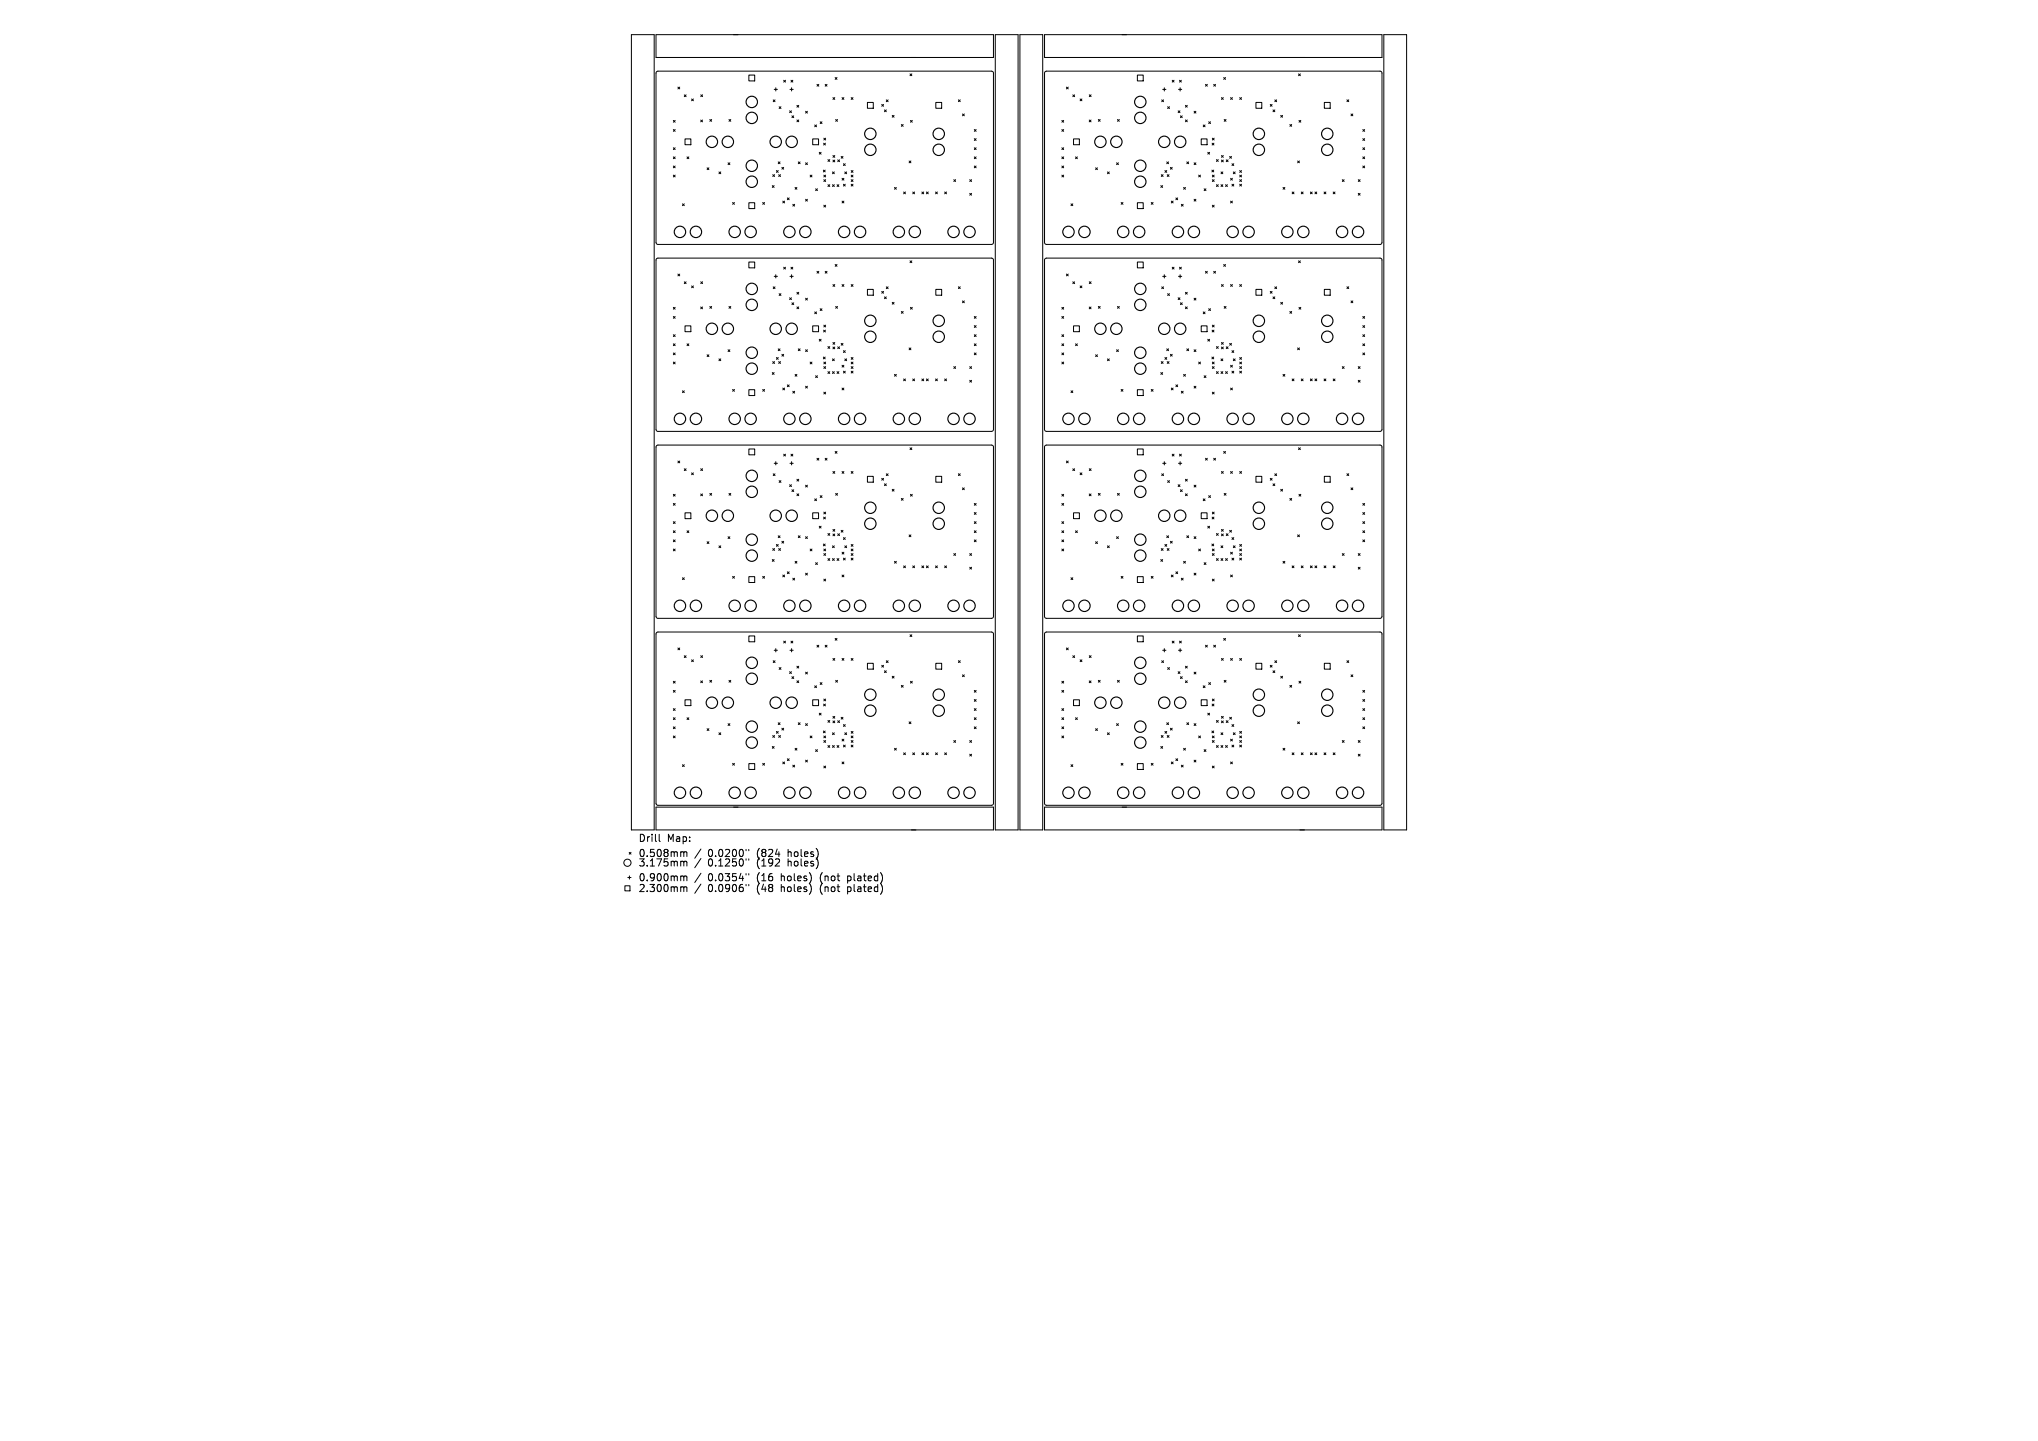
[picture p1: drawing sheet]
<svg xmlns="http://www.w3.org/2000/svg" width="297mm" height="210mm" viewBox="0 0 297 210" stroke-linecap="round" stroke-linejoin="round" font-family="sans-serif">
<defs><g id="words">
<g font-size="1.5">
<text x="93" y="122.8">Drill</text>
<text x="93" y="125">0.508mm</text>
<text x="97.2" y="122.8">Map:</text>
<text x="103.2" y="125">0.0200&quot;</text>
<text x="110.4" y="125">(824</text>
<text x="115" y="125">holes)</text>
<text x="93" y="126.4">3.175mm</text>
<text x="93" y="128.6">0.900mm</text>
<text x="93" y="130.1">2.300mm</text>
<text x="103.2" y="126.4">0.1250&quot;</text>
<text x="103.2" y="128.6">0.0354&quot;</text>
<text x="103.2" y="130.1">0.0906&quot;</text>
<text x="110.4" y="126.4">(192</text>
<text x="110.4" y="128.6">(16</text>
<text x="110.4" y="130.1">(48</text>
<text x="114" y="128.6">holes)</text>
<text x="114" y="130.1">holes)</text>
<text x="115" y="126.4">holes)</text>
<text x="119.7" y="128.6">(not</text>
<text x="119.7" y="130.1">(not</text>
<text x="123.8" y="128.6">plated)</text>
<text x="123.8" y="130.1">plated)</text>
</g>
</g></defs>
<g fill="none" stroke="#000" stroke-width=".15">
<path d="M92 5.1h3.3v115.9h-3.3zM95.6 5.1h49.2v3.3h-49.2zM95.7 10.4h.2h48.7l.2 .3-.1 24.8-.2 .1h-48.8l-.1-.3v-24.6zM98.1 17.5l.3 .3M98.1 18.9l.3 .2M98.4 17.5l-.3 .3M98.4 18.9l-.3 .2M98.8 12.7l.3 .3M99.1 12.7l-.3 .3M99.7 13.8l.3 .3M100 13.8l-.3 .3M100.8 14.4l.3 .3"/>
<path d="M101.1 14.4l-.3 .3M102.1 17.5l.3 .3M102.1 13.8l.3 .3M102.4 17.5l-.3 .3M102.4 13.8l-.3 .3M103.4 17.4l.3 .3M103.7 17.4l-.3 .3M106.2 17.4l.3 .3M106.5 17.4l-.3 .3M109.1 10.9h.9v.9h-.9zM112.7 14.6l.2 .2M112.8 13h.5"/>
<path d="M112.9 14.6l-.2 .2M113.1 12.8v.5M113.5 15.6l.3 .2M113.8 15.6l-.3 .2M114.2 11.7l.3 .3M114.5 11.7l-.3 .3M115.1 16.2l.2 .2M115.1 13h.5M115.3 11.7l.2 .3M115.3 16.2l-.2 .2M115.4 12.8v.5M115.4 16.9l.3 .2"/>
<path d="M115.5 11.7l-.2 .3M115.7 16.9l-.3 .2M116.1 15.4l.3 .2M116.1 17.5l.3 .2M116.4 15.4l-.3 .2M116.4 17.5l-.3 .2M117.4 16.2l.3 .3M117.7 16.2l-.3 .3M118.7 18.2l.3 .3M119 18.2l-.3 .3M119.1 12.3l.2 .3M119.3 12.3l-.2 .3"/>
<path d="M119.5 17.7l.3 .3M119.8 17.7l-.3 .3M120.3 12.3l.2 .3M120.5 12.3l-.2 .3M121.4 14.2l.3 .3M121.7 14.2l-.3 .3M121.7 11.3l.3 .3M121.8 17.4l.3 .3M122 11.3l-.3 .3M122.1 17.4l-.3 .3M122.7 14.2l.3 .3M123 14.2l-.3 .3"/>
<path d="M124 14.2l.3 .3M124.3 14.2l-.3 .3M126.4 14.9h.9v.9h-.9zM128.5 15.2l.3 .3M128.8 15.2l-.3 .3M128.9 16l.3 .3M129.2 16l-.3 .3M129.2 14.6l.2 .2M129.4 14.6l-.2 .2M130 16.8l.3 .3M130.3 16.8l-.3 .3M131.4 18.1l.2 .3"/>
<path d="M131.6 18.1l-.2 .3M132.6 10.8l.3 .2M132.7 17.5l.3 .3M132.9 10.8l-.3 .2M133 17.5l-.3 .3M136.4 14.9h.8v.9h-.8zM139.7 14.5l.2 .3M139.9 14.5l-.2 .3M140.3 16.6l.2 .3M140.5 16.6l-.2 .3M142 18.9l.3 .2M142.3 18.9l-.3 .2"/>
<path d="M145 5.1h3.4v115.9h-3.4zM148.6 5.1h3.4v115.9h-3.4zM152.2 5.1h49.2v3.3h-49.2zM152.3 10.4h.2h48.8l.1 .3v24.8l-.3 .1h-48.7l-.2-.3v-24.6zM154.7 17.5l.3 .3M154.7 18.9l.3 .2M155 18.9l-.3 .2M155 17.5l-.3 .3M155.4 12.7l.3 .3M155.7 12.7l-.3 .3M156.3 13.8l.3 .3M156.6 13.8l-.3 .3"/>
<path d="M157.4 14.4l.3 .3M157.7 14.4l-.3 .3M158.7 17.5l.3 .3M158.7 13.8l.3 .3M159 17.5l-.3 .3M159 13.8l-.3 .3M160.1 17.4l.2 .3M160.3 17.4l-.2 .3M162.9 17.4l.2 .3M163.1 17.4l-.2 .3M165.8 10.9h.8v.9h-.8zM169.3 14.6l.3 .2"/>
<path d="M169.4 13h.5M169.6 14.6l-.3 .2M169.7 12.8v.5M170.2 15.6l.2 .2M170.4 15.6l-.2 .2M170.8 11.7l.3 .3M171.1 11.7l-.3 .3M171.7 16.2l.3 .2M171.7 13h.5M171.9 11.7l.3 .3M172 16.2l-.3 .2M172 12.8v.5"/>
<path d="M172 16.9l.3 .2M172.2 11.7l-.3 .3M172.3 16.9l-.3 .2M172.8 15.4l.2 .2M172.8 17.5l.2 .2M173 17.5l-.2 .2M173 15.4l-.2 .2M174 16.2l.3 .3M174.3 16.2l-.3 .3M175.3 18.2l.3 .3M175.6 18.2l-.3 .3M175.7 12.3l.2 .3"/>
<path d="M175.9 12.3l-.2 .3M176.1 17.7l.3 .3M176.4 17.7l-.3 .3M176.9 12.3l.2 .3M177.1 12.3l-.2 .3M178 14.2l.3 .3M178.3 14.2l-.3 .3M178.3 11.3l.3 .3M178.4 17.4l.3 .3M178.6 11.3l-.3 .3M178.7 17.4l-.3 .3M179.3 14.2l.3 .3"/>
<path d="M179.6 14.2l-.3 .3M180.7 14.2l.2 .3M180.9 14.2l-.2 .3M183 14.9h.9v.9h-.9zM185.1 15.2l.3 .3M185.4 15.2l-.3 .3M185.5 16l.3 .3M185.8 16l-.3 .3M185.8 14.6l.2 .2M186 14.6l-.2 .2M186.6 16.8l.3 .3M186.9 16.8l-.3 .3"/>
<path d="M188 18.1l.2 .3M188.2 18.1l-.2 .3M189.2 10.8l.3 .2M189.3 17.5l.3 .3M189.5 10.8l-.3 .2M189.6 17.5l-.3 .3M193 14.9h.9v.9h-.9zM196.3 14.5l.3 .3M196.6 14.5l-.3 .3M196.9 16.6l.3 .3M197.2 16.6l-.3 .3M198.6 18.9l.3 .2"/>
<path d="M198.9 18.9l-.3 .2M201.7 5.1h3.3v115.9h-3.3zM95.7 37.7l.2-.1 48.7 .1 .2 .2-.1 24.8-.2 .2-48.8-.1-.1-.2v-24.7zM98.1 21.5l.3 .3M98.1 22.9l.3 .2M98.1 24.2l.3 .3M98.1 25.5l.3 .3M98.4 21.5l-.3 .3M98.4 22.9l-.3 .2M98.4 24.2l-.3 .3M98.4 25.5l-.3 .3M98.8 39.9l.3 .3"/>
<path d="M99.1 39.9l-.3 .3M99.5 29.7l.2 .3M99.7 29.7l-.2 .3M99.8 20.2h.9v.9h-.9zM100.1 22.9l.3 .2M100.4 22.9l-.3 .2M103 24.5l.3 .2M103.3 24.5l-.3 .2M104.8 25.1l.2 .2M105 25.1l-.2 .2M106.1 23.7l.3 .3M106.4 23.7l-.3 .3"/>
<path d="M106.8 29.5l.2 .3M107 29.5l-.2 .3M109.1 29.5h.9v.9h-.9zM109.1 38.2h.9v.8h-.9zM111.2 29.5l.2 .3M111.4 29.5l-.2 .3M112.5 27l.3 .3M112.6 25.5l.3 .2M112.8 27l-.3 .3M112.9 25.5l-.3 .2M113.1 24.9l.3 .2M113.4 24.9l-.3 .2"/>
<path d="M113.4 23.6l.3 .3M113.5 25.5l.2 .2M113.7 23.6l-.3 .3M113.7 25.5l-.2 .2M113.9 24.4l.3 .3M114.1 29.3l.2 .3M114.2 38.9l.3 .3M114.2 24.4l-.3 .3M114.3 29.3l-.2 .3M114.5 38.9l-.3 .3M114.7 28.8l.3 .3M115 28.8l-.3 .3"/>
<path d="M115.3 38.9l.2 .3M115.5 38.9l-.2 .3M115.5 29.8l.3 .2M115.8 29.8l-.3 .2M115.9 27.3l.2 .3M116.1 27.3l-.2 .3M116.3 23.6l.3 .3M116.6 23.6l-.3 .3M117.4 29l.3 .3M117.4 23.7l.3 .3M117.7 23.7l-.3 .3M117.7 29l-.3 .3"/>
<path d="M118.1 25.5l.2 .3M118.3 25.5l-.2 .3M118.4 20.2h.9v.9h-.9zM118.9 27.5l.2 .3M119.1 39.5l.2 .3M119.1 27.5l-.2 .3M119.3 39.5l-.2 .3M119.4 22.2l.3 .3M119.7 22.2l-.3 .3M120 24.8l.3 .3M120 20.9l.3 .2M120.1 20.1l.2 .3"/>
<path d="M120.1 25.5l.2 .3M120.1 26.2l.2 .3M120.1 29.9l.2 .3M120.3 24.8l-.3 .3M120.3 39.5l.2 .3M120.3 20.9l-.3 .2M120.3 20.1l-.2 .3M120.3 25.5l-.2 .3M120.3 26.2l-.2 .3M120.3 29.9l-.2 .3M120.5 39.5l-.2 .3M120.7 23.3l.2 .2"/>
<path d="M120.7 26.9l.2 .3M120.9 23.3l-.2 .2M120.9 26.9l-.2 .3M121.3 25.1l.3 .2M121.3 26.9l.3 .3M121.4 22.7l.3 .2M121.4 23.3l.3 .3M121.6 25.1l-.3 .2M121.6 26.9l-.3 .3M121.7 22.7l-.3 .2M121.7 23.3l-.3 .3M121.7 38.5l.3 .3"/>
<path d="M122 38.5l-.3 .3M122 26.9l.3 .3M122.1 23.3l.3 .3M122.3 26.9l-.3 .3M122.4 23.3l-.3 .3M122.6 22.8l.2 .3M122.7 26l.3 .3M122.7 29.3l.3 .3M122.8 22.8l-.2 .3M122.9 23.9l.3 .2M122.9 26.9l.3 .2M123 26l-.3 .3"/>
<path d="M123 29.3l-.3 .3M123.1 25.1l.3 .2M123.2 23.9l-.3 .2M123.2 26.9l-.3 .2M123.4 25.1l-.3 .2M124 24.9l.3 .2M124 25.5l.3 .3M124 26.2l.3 .3M124 26.9l.3 .2M124.3 25.5l-.3 .3M124.3 26.9l-.3 .2M124.3 26.2l-.3 .3"/>
<path d="M124.3 24.9l-.3 .2M130.4 27.3l.2 .3M130.6 27.3l-.2 .3M131.7 28l.3 .2M132 28l-.3 .2M132.5 23.5l.3 .2M132.6 38l.3 .3M132.8 23.5l-.3 .2M132.9 38l-.3 .3M133 28l.3 .2M133.3 28l-.3 .2M134.3 28l.3 .2"/>
<path d="M134.6 28l-.3 .2M135 28l.3 .2M135.3 28l-.3 .2M136.3 28l.3 .2M136.6 28l-.3 .2M137.7 28l.2 .2M137.9 28l-.2 .2M139 26.2l.3 .3M139.3 26.2l-.3 .3M141.3 26.2l.3 .3M141.3 28.2l.3 .2M141.6 26.2l-.3 .3"/>
<path d="M141.6 28.2l-.3 .2M142 20.2l.3 .3M142 21.5l.3 .3M142 22.9l.3 .2M142 24.2l.3 .3M142.3 21.5l-.3 .3M142.3 24.2l-.3 .3M142.3 20.2l-.3 .3M142.3 22.9l-.3 .2M152.3 37.7l.2-.1 48.8 .1 .1 .2v24.8l-.3 .2-48.7-.1-.2-.2v-24.7zM154.7 21.5l.3 .3M154.7 22.9l.3 .2"/>
<path d="M154.7 24.2l.3 .3M154.7 25.5l.3 .3M155 21.5l-.3 .3M155 22.9l-.3 .2M155 24.2l-.3 .3M155 25.5l-.3 .3M155.4 39.9l.3 .3M155.7 39.9l-.3 .3M156.1 29.7l.2 .3M156.3 29.7l-.2 .3M156.4 20.2h.9v.9h-.9zM156.7 22.9l.3 .2"/>
<path d="M157 22.9l-.3 .2M159.7 24.5l.2 .2M159.9 24.5l-.2 .2M161.4 25.1l.3 .2M161.7 25.1l-.3 .2M162.7 23.7l.3 .3M163 23.7l-.3 .3M163.4 29.5l.3 .3M163.7 29.5l-.3 .3M165.8 29.5h.8v.9h-.8zM165.8 38.2h.8v.8h-.8zM167.8 29.5l.2 .3"/>
<path d="M168 29.5l-.2 .3M169.2 27l.2 .3M169.2 25.5l.3 .2M169.4 27l-.2 .3M169.5 25.5l-.3 .2M169.8 24.9l.2 .2M170 24.9l-.2 .2M170 23.6l.3 .3M170.1 25.5l.3 .2M170.3 23.6l-.3 .3M170.4 25.5l-.3 .2M170.6 24.4l.2 .3"/>
<path d="M170.7 29.3l.3 .3M170.8 24.4l-.2 .3M170.8 38.9l.3 .3M171 29.3l-.3 .3M171.1 38.9l-.3 .3M171.4 28.8l.2 .3M171.6 28.8l-.2 .3M171.9 38.9l.3 .3M172.2 38.9l-.3 .3M172.2 29.8l.2 .2M172.4 29.8l-.2 .2M172.5 27.3l.3 .3"/>
<path d="M172.8 27.3l-.3 .3M173 23.6l.2 .3M173.2 23.6l-.2 .3M174 29l.3 .3M174 23.7l.3 .3M174.3 23.7l-.3 .3M174.3 29l-.3 .3M174.7 25.5l.3 .3M175 25.5l-.3 .3M175.1 20.2h.8v.9h-.8zM175.5 27.5l.2 .3M175.7 39.5l.2 .3"/>
<path d="M175.7 27.5l-.2 .3M175.9 39.5l-.2 .3M176 22.2l.3 .3M176.3 22.2l-.3 .3M176.6 24.8l.3 .3M176.6 20.9l.3 .2M176.7 20.1l.2 .3M176.7 25.5l.2 .3M176.7 26.2l.2 .3M176.7 29.9l.2 .3M176.9 24.8l-.3 .3M176.9 39.5l.2 .3"/>
<path d="M176.9 20.9l-.3 .2M176.9 20.1l-.2 .3M176.9 25.5l-.2 .3M176.9 26.2l-.2 .3M176.9 29.9l-.2 .3M177.1 39.5l-.2 .3M177.3 23.3l.2 .2M177.3 26.9l.2 .3M177.5 23.3l-.2 .2M177.5 26.9l-.2 .3M177.9 25.1l.3 .2M177.9 26.9l.3 .3"/>
<path d="M178 22.7l.3 .2M178 23.3l.3 .3M178.2 26.9l-.3 .3M178.2 25.1l-.3 .2M178.3 23.3l-.3 .3M178.3 22.7l-.3 .2M178.3 38.5l.3 .3M178.6 38.5l-.3 .3M178.6 26.9l.3 .3M178.7 23.3l.3 .3M178.9 26.9l-.3 .3M179 23.3l-.3 .3"/>
<path d="M179.2 22.8l.3 .3M179.3 26l.3 .3M179.3 29.3l.3 .3M179.5 22.8l-.3 .3M179.5 23.9l.3 .2M179.5 26.9l.3 .2M179.6 26l-.3 .3M179.6 29.3l-.3 .3M179.7 25.1l.3 .2M179.8 23.9l-.3 .2M179.8 26.9l-.3 .2M180 25.1l-.3 .2"/>
<path d="M180.7 26.9l.2 .2M180.7 24.9l.2 .2M180.7 25.5l.2 .3M180.7 26.2l.2 .3M180.9 25.5l-.2 .3M180.9 26.9l-.2 .2M180.9 26.2l-.2 .3M180.9 24.9l-.2 .2M187 27.3l.2 .3M187.2 27.3l-.2 .3M188.3 28l.3 .2M188.6 28l-.3 .2"/>
<path d="M189.1 23.5l.3 .2M189.2 38l.3 .3M189.4 23.5l-.3 .2M189.5 38l-.3 .3M189.6 28l.3 .2M189.9 28l-.3 .2M191 28l.2 .2M191.2 28l-.2 .2M191.6 28l.3 .2M191.9 28l-.3 .2M193 28l.2 .2M193.2 28l-.2 .2"/>
<path d="M194.3 28l.3 .2M194.6 28l-.3 .2M195.6 26.2l.3 .3M195.9 26.2l-.3 .3M197.9 26.2l.3 .3M197.9 28.2l.3 .2M198.2 26.2l-.3 .3M198.2 28.2l-.3 .2M198.6 20.2l.3 .3M198.6 21.5l.3 .3M198.6 22.9l.3 .2M198.6 24.2l.3 .3"/>
<path d="M198.9 21.5l-.3 .3M198.9 24.2l-.3 .3M198.9 20.2l-.3 .3M198.9 22.9l-.3 .2M98.1 44.8l.3 .3M98.1 46.1l.3 .3M98.1 48.8l.3 .2M98.1 50.1l.3 .3M98.1 51.4l.3 .3M98.1 52.8l.3 .2M98.4 44.8l-.3 .3M98.4 46.1l-.3 .3"/>
<path d="M98.4 48.8l-.3 .2M98.4 50.1l-.3 .3M98.4 51.4l-.3 .3M98.4 52.8l-.3 .2M99.5 57l.2 .2M99.7 57l-.2 .2M99.7 41.1l.3 .2M99.8 47.5h.9v.8h-.9zM100 41.1l-.3 .2M100.1 50.1l.3 .3M100.4 50.1l-.3 .3M100.8 41.7l.3 .2"/>
<path d="M101.1 41.7l-.3 .2M102.1 44.7l.3 .3M102.1 41.1l.3 .2M102.4 44.7l-.3 .3M102.4 41.1l-.3 .2M103 51.7l.3 .3M103.3 51.7l-.3 .3M103.4 44.7l.3 .2M103.7 44.7l-.3 .2M104.8 52.3l.2 .3M105 52.3l-.2 .3M106.1 51l.3 .2"/>
<path d="M106.2 44.7l.3 .2M106.4 51l-.3 .2M106.5 44.7l-.3 .2M106.8 56.8l.2 .2M107 56.8l-.2 .2M109.1 56.8h.9v.8h-.9zM111.2 56.8l.2 .2M111.4 56.8l-.2 .2M112.5 54.3l.3 .3M112.6 52.7l.3 .3M112.7 41.8l.2 .3M112.8 54.3l-.3 .3"/>
<path d="M112.8 40.3h.5M112.9 52.7l-.3 .3M112.9 41.8l-.2 .3M113.1 40v.5M113.1 52.1l.3 .3M113.4 52.1l-.3 .3M113.4 50.8l.3 .3M113.5 52.7l.2 .3M113.5 42.8l.3 .3M113.7 50.8l-.3 .3M113.7 52.7l-.2 .3M113.8 42.8l-.3 .3"/>
<path d="M113.9 51.6l.3 .3M114.1 56.6l.2 .2M114.2 51.6l-.3 .3M114.3 56.6l-.2 .2M114.7 56.1l.3 .3M115 56.1l-.3 .3M115.1 43.4l.2 .3M115.1 40.3h.5M115.3 43.4l-.2 .3M115.4 40v.5M115.4 44.1l.3 .3M115.5 57l.3 .3"/>
<path d="M115.7 44.1l-.3 .3M115.8 57l-.3 .3M115.9 54.6l.2 .2M116.1 54.6l-.2 .2M116.1 42.6l.3 .3M116.1 44.7l.3 .3M116.3 50.8l.3 .3M116.4 42.6l-.3 .3M116.4 44.7l-.3 .3M116.6 50.8l-.3 .3M117.4 56.3l.3 .3M117.4 43.5l.3 .2"/>
<path d="M117.4 51l.3 .2M117.7 43.5l-.3 .2M117.7 51l-.3 .2M117.7 56.3l-.3 .3M118.1 52.8l.2 .2M118.3 52.8l-.2 .2M118.4 47.5h.9v.8h-.9zM118.7 45.5l.3 .2M118.9 54.8l.2 .2M119 45.5l-.3 .2M119.1 54.8l-.2 .2M119.4 49.4l.3 .3"/>
<path d="M119.5 45l.3 .3M119.7 49.4l-.3 .3M119.8 45l-.3 .3M120 52l.3 .3M120 48.1l.3 .3M120.1 47.4l.2 .3M120.1 52.8l.2 .2M120.1 53.4l.2 .3M120.1 57.2l.2 .2M120.3 52l-.3 .3M120.3 48.1l-.3 .3M120.3 47.4l-.2 .3"/>
<path d="M120.3 52.8l-.2 .2M120.3 53.4l-.2 .3M120.3 57.2l-.2 .2M120.7 50.5l.2 .3M120.7 54.2l.2 .2M120.9 50.5l-.2 .3M120.9 54.2l-.2 .2M121.3 52.3l.3 .3M121.3 54.2l.3 .2M121.4 41.5l.3 .2M121.4 49.9l.3 .3M121.4 50.6l.3 .2"/>
<path d="M121.6 54.2l-.3 .2M121.6 52.3l-.3 .3M121.7 41.5l-.3 .2M121.7 49.9l-.3 .3M121.7 50.6l-.3 .2M121.8 44.7l.3 .2M122 54.2l.3 .2M122.1 44.7l-.3 .2M122.1 50.5l.3 .3M122.3 54.2l-.3 .2M122.4 50.5l-.3 .3M122.6 50l.2 .3"/>
<path d="M122.7 41.5l.3 .2M122.7 53.2l.3 .3M122.7 56.6l.3 .2M122.8 50l-.2 .3M122.9 51.1l.3 .3M122.9 54.1l.3 .3M123 41.5l-.3 .2M123 53.2l-.3 .3M123 56.6l-.3 .2M123.1 52.3l.3 .3M123.2 51.1l-.3 .3M123.2 54.1l-.3 .3"/>
<path d="M123.4 52.3l-.3 .3M124 52.8l.3 .2M124 54.1l.3 .3M124 52.1l.3 .3M124 41.5l.3 .2M124 53.4l.3 .3M124.3 52.8l-.3 .2M124.3 54.1l-.3 .3M124.3 53.4l-.3 .3M124.3 52.1l-.3 .3M124.3 41.5l-.3 .2M126.4 42.2h.9v.8h-.9z"/>
<path d="M128.5 42.5l.3 .2M128.8 42.5l-.3 .2M128.9 43.3l.3 .2M129.2 43.3l-.3 .2M129.2 41.8l.2 .3M129.4 41.8l-.2 .3M130 44.1l.3 .2M130.3 44.1l-.3 .2M130.4 54.6l.2 .2M130.6 54.6l-.2 .2M131.4 45.4l.2 .3M131.6 45.4l-.2 .3"/>
<path d="M131.7 55.2l.3 .3M132 55.2l-.3 .3M132.5 50.7l.3 .3M132.7 44.8l.3 .3M132.8 50.7l-.3 .3M133 44.8l-.3 .3M133 55.2l.3 .3M133.3 55.2l-.3 .3M134.3 55.2l.3 .3M134.6 55.2l-.3 .3M135 55.2l.3 .3M135.3 55.2l-.3 .3"/>
<path d="M136.3 55.2l.3 .3M136.4 42.2h.8v.8h-.8zM136.6 55.2l-.3 .3M137.7 55.2l.2 .3M137.9 55.2l-.2 .3M139 53.4l.3 .3M139.3 53.4l-.3 .3M139.7 41.8l.2 .3M139.9 41.8l-.2 .3M140.3 43.9l.2 .2M140.5 43.9l-.2 .2M141.3 53.4l.3 .3"/>
<path d="M141.3 55.4l.3 .3M141.6 53.4l-.3 .3M141.6 55.4l-.3 .3M142 46.1l.3 .3M142 47.5l.3 .2M142 48.8l.3 .2M142 50.1l.3 .3M142 51.4l.3 .3M142.3 48.8l-.3 .2M142.3 46.1l-.3 .3M142.3 47.5l-.3 .2M142.3 50.1l-.3 .3"/>
<path d="M142.3 51.4l-.3 .3M154.7 44.8l.3 .3M154.7 46.1l.3 .3M154.7 48.8l.3 .2M154.7 50.1l.3 .3M154.7 51.4l.3 .3M154.7 52.8l.3 .2M155 46.1l-.3 .3M155 44.8l-.3 .3M155 48.8l-.3 .2M155 50.1l-.3 .3M155 51.4l-.3 .3"/>
<path d="M155 52.8l-.3 .2M156.1 57l.2 .2M156.3 57l-.2 .2M156.3 41.1l.3 .2M156.4 47.5h.9v.8h-.9zM156.6 41.1l-.3 .2M156.7 50.1l.3 .3M157 50.1l-.3 .3M157.4 41.7l.3 .2M157.7 41.7l-.3 .2M158.7 44.7l.3 .3M158.7 41.1l.3 .2"/>
<path d="M159 44.7l-.3 .3M159 41.1l-.3 .2M159.7 51.7l.2 .3M159.9 51.7l-.2 .3M160.1 44.7l.2 .2M160.3 44.7l-.2 .2M161.4 52.3l.3 .3M161.7 52.3l-.3 .3M162.7 51l.3 .2M162.9 44.7l.2 .2M163 51l-.3 .2M163.1 44.7l-.2 .2"/>
<path d="M163.4 56.8l.3 .2M163.7 56.8l-.3 .2M165.8 56.8h.8v.8h-.8zM167.8 56.8l.2 .2M168 56.8l-.2 .2M169.2 54.3l.2 .3M169.2 52.7l.3 .3M169.3 41.8l.3 .3M169.4 54.3l-.2 .3M169.4 40.3h.5M169.5 52.7l-.3 .3M169.6 41.8l-.3 .3"/>
<path d="M169.7 40v.5M169.8 52.1l.2 .3M170 52.1l-.2 .3M170 50.8l.3 .3M170.1 52.7l.3 .3M170.2 42.8l.2 .3M170.3 50.8l-.3 .3M170.4 52.7l-.3 .3M170.4 42.8l-.2 .3M170.6 51.6l.2 .3M170.7 56.6l.3 .2M170.8 51.6l-.2 .3"/>
<path d="M171 56.6l-.3 .2M171.4 56.1l.2 .3M171.6 56.1l-.2 .3M171.7 43.4l.3 .3M171.7 40.3h.5M172 43.4l-.3 .3M172 40v.5M172 44.1l.3 .3M172.2 57l.2 .3M172.3 44.1l-.3 .3M172.4 57l-.2 .3M172.5 54.6l.3 .2"/>
<path d="M172.8 54.6l-.3 .2M172.8 42.6l.2 .3M172.8 44.7l.2 .3M173 50.8l.2 .3M173 42.6l-.2 .3M173 44.7l-.2 .3M173.2 50.8l-.2 .3M174 56.3l.3 .3M174 43.5l.3 .2M174 51l.3 .2M174.3 43.5l-.3 .2M174.3 51l-.3 .2"/>
<path d="M174.3 56.3l-.3 .3M174.7 52.8l.3 .2M175 52.8l-.3 .2M175.1 47.5h.8v.8h-.8zM175.3 45.5l.3 .2M175.5 54.8l.2 .2M175.6 45.5l-.3 .2M175.7 54.8l-.2 .2M176 49.4l.3 .3M176.1 45l.3 .3M176.3 49.4l-.3 .3M176.4 45l-.3 .3"/>
<path d="M176.6 52l.3 .3M176.6 48.1l.3 .3M176.7 47.4l.2 .3M176.7 52.8l.2 .2M176.7 53.4l.2 .3M176.7 57.2l.2 .2M176.9 52l-.3 .3M176.9 48.1l-.3 .3M176.9 47.4l-.2 .3M176.9 52.8l-.2 .2M176.9 53.4l-.2 .3M176.9 57.2l-.2 .2"/>
<path d="M177.3 50.5l.2 .3M177.3 54.2l.2 .2M177.5 50.5l-.2 .3M177.5 54.2l-.2 .2M177.9 54.2l.3 .2M177.9 52.3l.3 .3M178 41.5l.3 .2M178 49.9l.3 .3M178 50.6l.3 .2M178.2 54.2l-.3 .2M178.2 52.3l-.3 .3M178.3 50.6l-.3 .2"/>
<path d="M178.3 41.5l-.3 .2M178.3 49.9l-.3 .3M178.4 44.7l.3 .2M178.6 54.2l.3 .2M178.7 44.7l-.3 .2M178.7 50.5l.3 .3M178.9 54.2l-.3 .2M179 50.5l-.3 .3M179.2 50l.3 .3M179.3 41.5l.3 .2M179.3 53.2l.3 .3M179.3 56.6l.3 .2"/>
<path d="M179.5 50l-.3 .3M179.5 51.1l.3 .3M179.5 54.1l.3 .3M179.6 41.5l-.3 .2M179.6 53.2l-.3 .3M179.6 56.6l-.3 .2M179.7 52.3l.3 .3M179.8 51.1l-.3 .3M179.8 54.1l-.3 .3M180 52.3l-.3 .3M180.7 52.8l.2 .2M180.7 54.1l.2 .3"/>
<path d="M180.7 41.5l.2 .2M180.7 52.1l.2 .3M180.7 53.4l.2 .3M180.9 52.8l-.2 .2M180.9 54.1l-.2 .3M180.9 53.4l-.2 .3M180.9 52.1l-.2 .3M180.9 41.5l-.2 .2M183 42.2h.9v.8h-.9zM185.1 42.5l.3 .2M185.4 42.5l-.3 .2M185.5 43.3l.3 .2"/>
<path d="M185.8 43.3l-.3 .2M185.8 41.8l.2 .3M186 41.8l-.2 .3M186.6 44.1l.3 .2M186.9 44.1l-.3 .2M187 54.6l.2 .2M187.2 54.6l-.2 .2M188 45.4l.2 .3M188.2 45.4l-.2 .3M188.3 55.2l.3 .3M188.6 55.2l-.3 .3M189.1 50.7l.3 .3"/>
<path d="M189.3 44.8l.3 .3M189.4 50.7l-.3 .3M189.6 44.8l-.3 .3M189.6 55.2l.3 .3M189.9 55.2l-.3 .3M191 55.2l.2 .3M191.2 55.2l-.2 .3M191.6 55.2l.3 .3M191.9 55.2l-.3 .3M193 55.2l.2 .3M193 42.2h.9v.8h-.9zM193.2 55.2l-.2 .3"/>
<path d="M194.3 55.2l.3 .3M194.6 55.2l-.3 .3M195.6 53.4l.3 .3M195.9 53.4l-.3 .3M196.3 41.8l.3 .3M196.6 41.8l-.3 .3M196.9 43.9l.3 .2M197.2 43.9l-.3 .2M197.9 53.4l.3 .3M197.9 55.4l.3 .3M198.2 53.4l-.3 .3M198.2 55.4l-.3 .3"/>
<path d="M198.6 46.1l.3 .3M198.6 47.5l.3 .2M198.6 48.8l.3 .2M198.6 50.1l.3 .3M198.6 51.4l.3 .3M198.9 47.5l-.3 .2M198.9 48.8l-.3 .2M198.9 51.4l-.3 .3M198.9 46.1l-.3 .3M198.9 50.1l-.3 .3M95.7 64.9h.2h48.7l.2 .2-.1 24.9-.2 .1h-48.8l-.1-.3v-24.7zM98.1 72l.3 .3"/>
<path d="M98.1 73.4l.3 .2M98.1 76l.3 .3M98.1 77.4l.3 .2M98.1 78.7l.3 .3M98.4 72l-.3 .3M98.4 73.4l-.3 .2M98.4 76l-.3 .3M98.4 77.4l-.3 .2M98.4 78.7l-.3 .3M98.8 67.2l.3 .3M99.1 67.2l-.3 .3M99.7 68.3l.3 .3"/>
<path d="M99.8 74.7h.9v.9h-.9zM100 68.3l-.3 .3M100.1 77.4l.3 .2M100.4 77.4l-.3 .2M100.8 68.9l.3 .3M101.1 68.9l-.3 .3M102.1 72l.3 .3M102.1 68.3l.3 .3M102.4 72l-.3 .3M102.4 68.3l-.3 .3M103 79l.3 .2M103.3 79l-.3 .2"/>
<path d="M103.4 71.9l.3 .3M103.7 71.9l-.3 .3M104.8 79.5l.2 .3M105 79.5l-.2 .3M106.1 78.2l.3 .3M106.2 71.9l.3 .3M106.4 78.2l-.3 .3M106.5 71.9l-.3 .3M109.1 65.4h.9v.9h-.9zM112.6 79.9l.3 .3M112.7 69l.2 .3M112.8 67.5h.5"/>
<path d="M112.9 79.9l-.3 .3M112.9 69l-.2 .3M113.1 67.3v.5M113.1 79.4l.3 .2M113.4 79.4l-.3 .2M113.4 78.1l.3 .3M113.5 79.9l.2 .3M113.5 70l.3 .3M113.7 78.1l-.3 .3M113.7 79.9l-.2 .3M113.8 70l-.3 .3M113.9 78.9l.3 .3"/>
<path d="M114.2 78.9l-.3 .3M114.2 66.2l.3 .3M114.5 66.2l-.3 .3M115.1 70.6l.2 .3M115.1 67.5h.5M115.3 66.2l.2 .3M115.3 70.6l-.2 .3M115.4 67.3v.5M115.4 71.4l.3 .2M115.5 66.2l-.2 .3M115.7 71.4l-.3 .2M116.1 69.8l.3 .3"/>
<path d="M116.1 72l.3 .2M116.3 78.1l.3 .3M116.4 69.8l-.3 .3M116.4 72l-.3 .2M116.6 78.1l-.3 .3M117.4 70.7l.3 .3M117.4 78.2l.3 .3M117.7 70.7l-.3 .3M117.7 78.2l-.3 .3M118.4 74.7h.9v.9h-.9zM118.7 72.7l.3 .3M119 72.7l-.3 .3"/>
<path d="M119.1 66.8l.2 .3M119.3 66.8l-.2 .3M119.4 76.7l.3 .3M119.5 72.2l.3 .3M119.7 76.7l-.3 .3M119.8 72.2l-.3 .3M120 79.3l.3 .2M120 75.4l.3 .2M120.1 74.6l.2 .3M120.3 79.3l-.3 .2M120.3 66.8l.2 .3M120.3 75.4l-.3 .2"/>
<path d="M120.3 74.6l-.2 .3M120.5 66.8l-.2 .3M120.7 77.8l.2 .2M120.9 77.8l-.2 .2M121.3 79.5l.3 .3M121.4 68.7l.3 .3M121.4 77.2l.3 .2M121.4 77.8l.3 .3M121.6 79.5l-.3 .3M121.7 68.7l-.3 .3M121.7 77.2l-.3 .2M121.7 77.8l-.3 .3"/>
<path d="M121.7 65.8l.3 .3M121.8 71.9l.3 .3M122 65.8l-.3 .3M122.1 71.9l-.3 .3M122.1 77.8l.3 .3M122.4 77.8l-.3 .3M122.6 77.3l.2 .3M122.7 68.7l.3 .3M122.8 77.3l-.2 .3M122.9 78.4l.3 .2M123 68.7l-.3 .3M123.1 79.5l.3 .3"/>
<path d="M123.2 78.4l-.3 .2M123.4 79.5l-.3 .3M124 79.4l.3 .2M124 68.7l.3 .3M124.3 79.4l-.3 .2M124.3 68.7l-.3 .3M126.4 69.4h.9v.9h-.9zM128.5 69.7l.3 .3M128.8 69.7l-.3 .3M128.9 70.5l.3 .3M129.2 70.5l-.3 .3M129.2 69l.2 .3"/>
<path d="M129.4 69l-.2 .3M130 71.3l.3 .3M130.3 71.3l-.3 .3M131.4 72.6l.2 .3M131.6 72.6l-.2 .3M132.5 78l.3 .2M132.6 65.3l.3 .2M132.7 72l.3 .3M132.8 78l-.3 .2M132.9 65.3l-.3 .2M133 72l-.3 .3M136.4 69.4h.8v.9h-.8z"/>
<path d="M139.7 69l.2 .3M139.9 69l-.2 .3M140.3 71.1l.2 .3M140.5 71.1l-.2 .3M142 73.4l.3 .2M142 74.7l.3 .3M142 76l.3 .3M142 77.4l.3 .2M142 78.7l.3 .3M142.3 78.7l-.3 .3M142.3 73.4l-.3 .2M142.3 74.7l-.3 .3"/>
<path d="M142.3 76l-.3 .3M142.3 77.4l-.3 .2M152.3 64.9h.2h48.8l.1 .2v24.9l-.3 .1h-48.7l-.2-.3v-24.7zM154.7 77.4l.3 .2M154.7 76l.3 .3M154.7 72l.3 .3M154.7 73.4l.3 .2M154.7 78.7l.3 .3M155 73.4l-.3 .2M155 72l-.3 .3M155 76l-.3 .3M155 77.4l-.3 .2"/>
<path d="M155 78.7l-.3 .3M155.4 67.2l.3 .3M155.7 67.2l-.3 .3M156.3 68.3l.3 .3M156.4 74.7h.9v.9h-.9zM156.6 68.3l-.3 .3M156.7 77.4l.3 .2M157 77.4l-.3 .2M157.4 68.9l.3 .3M157.7 68.9l-.3 .3M158.7 72l.3 .3M158.7 68.3l.3 .3"/>
<path d="M159 72l-.3 .3M159 68.3l-.3 .3M159.7 79l.2 .2M159.9 79l-.2 .2M160.1 71.9l.2 .3M160.3 71.9l-.2 .3M161.4 79.5l.3 .3M161.7 79.5l-.3 .3M162.7 78.2l.3 .3M162.9 71.9l.2 .3M163 78.2l-.3 .3M163.1 71.9l-.2 .3"/>
<path d="M165.8 65.4h.8v.9h-.8zM169.2 79.9l.3 .3M169.3 69l.3 .3M169.4 67.5h.5M169.5 79.9l-.3 .3M169.6 69l-.3 .3M169.7 67.3v.5M169.8 79.4l.2 .2M170 78.1l.3 .3M170 79.4l-.2 .2M170.1 79.9l.3 .3M170.2 70l.2 .3"/>
<path d="M170.3 78.1l-.3 .3M170.4 79.9l-.3 .3M170.4 70l-.2 .3M170.6 78.9l.2 .3M170.8 78.9l-.2 .3M170.8 66.2l.3 .3M171.1 66.2l-.3 .3M171.7 70.6l.3 .3M171.7 67.5h.5M171.9 66.2l.3 .3M172 70.6l-.3 .3M172 67.3v.5"/>
<path d="M172 71.4l.3 .2M172.2 66.2l-.3 .3M172.3 71.4l-.3 .2M172.8 69.8l.2 .3M172.8 72l.2 .2M173 78.1l.2 .3M173 72l-.2 .2M173 69.8l-.2 .3M173.2 78.1l-.2 .3M174 70.7l.3 .3M174 78.2l.3 .3M174.3 70.7l-.3 .3"/>
<path d="M174.3 78.2l-.3 .3M175.1 74.7h.8v.9h-.8zM175.3 72.7l.3 .3M175.6 72.7l-.3 .3M175.7 66.8l.2 .3M175.9 66.8l-.2 .3M176 76.7l.3 .3M176.1 72.2l.3 .3M176.3 76.7l-.3 .3M176.4 72.2l-.3 .3M176.6 79.3l.3 .2M176.6 75.4l.3 .2"/>
<path d="M176.7 74.6l.2 .3M176.9 79.3l-.3 .2M176.9 66.8l.2 .3M176.9 75.4l-.3 .2M176.9 74.6l-.2 .3M177.1 66.8l-.2 .3M177.3 77.8l.2 .2M177.5 77.8l-.2 .2M177.9 79.5l.3 .3M178 77.8l.3 .3M178 68.7l.3 .3M178 77.2l.3 .2"/>
<path d="M178.2 79.5l-.3 .3M178.3 68.7l-.3 .3M178.3 77.2l-.3 .2M178.3 77.8l-.3 .3M178.3 65.8l.3 .3M178.4 71.9l.3 .3M178.6 65.8l-.3 .3M178.7 71.9l-.3 .3M178.7 77.8l.3 .3M179 77.8l-.3 .3M179.2 77.3l.3 .3M179.3 68.7l.3 .3"/>
<path d="M179.5 77.3l-.3 .3M179.5 78.4l.3 .2M179.6 68.7l-.3 .3M179.7 79.5l.3 .3M179.8 78.4l-.3 .2M180 79.5l-.3 .3M180.7 79.4l.2 .2M180.7 68.7l.2 .3M180.9 79.4l-.2 .2M180.9 68.7l-.2 .3M183 69.4h.9v.9h-.9zM185.1 69.7l.3 .3"/>
<path d="M185.4 69.7l-.3 .3M185.5 70.5l.3 .3M185.8 70.5l-.3 .3M185.8 69l.2 .3M186 69l-.2 .3M186.6 71.3l.3 .3M186.9 71.3l-.3 .3M188 72.6l.2 .3M188.2 72.6l-.2 .3M189.1 78l.3 .2M189.2 65.3l.3 .2M189.3 72l.3 .3"/>
<path d="M189.4 78l-.3 .2M189.5 65.3l-.3 .2M189.6 72l-.3 .3M193 69.4h.9v.9h-.9zM196.3 69l.3 .3M196.6 69l-.3 .3M196.9 71.1l.3 .3M197.2 71.1l-.3 .3M198.6 73.4l.3 .2M198.6 74.7l.3 .3M198.6 76l.3 .3M198.6 77.4l.3 .2"/>
<path d="M198.6 78.7l.3 .3M198.9 76l-.3 .3M198.9 78.7l-.3 .3M198.9 73.4l-.3 .2M198.9 74.7l-.3 .3M198.9 77.4l-.3 .2M95.7 92.2l.2-.1 48.7 .1 .2 .2-.1 24.8-.2 .2-48.8-.1-.1-.2v-24.7zM98.1 80l.3 .3M98.1 99.3l.3 .3M98.4 80l-.3 .3M98.4 99.3l-.3 .3M98.8 94.4l.3 .3"/>
<path d="M99.1 94.4l-.3 .3M99.5 84.2l.2 .3M99.7 84.2l-.2 .3M99.7 95.6l.3 .2M100 95.6l-.3 .2M100.8 96.2l.3 .2M101.1 96.2l-.3 .2M102.1 99.2l.3 .3M102.1 95.6l.3 .2M102.4 99.2l-.3 .3M102.4 95.6l-.3 .2M103.4 99.2l.3 .2"/>
<path d="M103.7 99.2l-.3 .2M106.2 99.2l.3 .2M106.5 99.2l-.3 .2M106.8 84l.2 .3M107 84l-.2 .3M109.1 84h.9v.9h-.9zM109.1 92.7h.9v.8h-.9zM111.2 84l.2 .3M111.4 84l-.2 .3M112.5 81.5l.3 .3M112.7 96.3l.2 .3M112.8 81.5l-.3 .3"/>
<path d="M112.8 94.8h.5M112.9 96.3l-.2 .3M113.1 94.5v.5M113.5 97.3l.3 .3M113.8 97.3l-.3 .3M114.1 83.8l.2 .3M114.2 93.4l.3 .3M114.3 83.8l-.2 .3M114.5 93.4l-.3 .3M114.7 83.3l.3 .3M115 83.3l-.3 .3M115.1 97.9l.2 .3"/>
<path d="M115.1 94.8h.5M115.3 93.4l.2 .3M115.3 97.9l-.2 .3M115.4 94.5v.5M115.4 98.6l.3 .3M115.5 93.4l-.2 .3M115.5 84.3l.3 .2M115.7 98.6l-.3 .3M115.8 84.3l-.3 .2M115.9 81.8l.2 .3M116.1 81.8l-.2 .3M116.1 97.1l.3 .3"/>
<path d="M116.1 99.2l.3 .3M116.4 97.1l-.3 .3M116.4 99.2l-.3 .3M117.4 83.5l.3 .3M117.4 98l.3 .2M117.7 98l-.3 .2M117.7 83.5l-.3 .3M118.1 80l.2 .3M118.3 80l-.2 .3M118.7 100l.3 .2M118.9 82l.2 .3M119 100l-.3 .2"/>
<path d="M119.1 94l.2 .3M119.1 82l-.2 .3M119.3 94l-.2 .3M119.5 99.5l.3 .3M119.8 99.5l-.3 .3M120.1 80l.2 .3M120.1 80.7l.2 .2M120.1 84.4l.2 .3M120.3 94l.2 .3M120.3 80l-.2 .3M120.3 80.7l-.2 .2M120.3 84.4l-.2 .3"/>
<path d="M120.5 94l-.2 .3M120.7 81.4l.2 .3M120.9 81.4l-.2 .3M121.3 81.4l.3 .3M121.4 96l.3 .2M121.6 81.4l-.3 .3M121.7 96l-.3 .2M121.7 93l.3 .3M121.8 99.2l.3 .2M122 93l-.3 .3M122 81.4l.3 .3M122.1 99.2l-.3 .2"/>
<path d="M122.3 81.4l-.3 .3M122.7 80.5l.3 .2M122.7 83.8l.3 .3M122.7 96l.3 .2M122.9 81.3l.3 .3M123 96l-.3 .2M123 80.5l-.3 .2M123 83.8l-.3 .3M123.2 81.3l-.3 .3M124 80l.3 .3M124 81.3l.3 .3M124 80.7l.3 .2"/>
<path d="M124 96l.3 .2M124.3 80l-.3 .3M124.3 80.7l-.3 .2M124.3 81.3l-.3 .3M124.3 96l-.3 .2M126.4 96.7h.9v.8h-.9zM128.5 97l.3 .2M128.8 97l-.3 .2M128.9 97.8l.3 .2M129.2 97.8l-.3 .2M129.2 96.3l.2 .3M129.4 96.3l-.2 .3"/>
<path d="M130 98.6l.3 .2M130.3 98.6l-.3 .2M130.4 81.8l.2 .3M130.6 81.8l-.2 .3M131.4 99.9l.2 .3M131.6 99.9l-.2 .3M131.7 82.5l.3 .2M132 82.5l-.3 .2M132.6 92.5l.3 .3M132.7 99.3l.3 .3M132.9 92.5l-.3 .3M133 99.3l-.3 .3"/>
<path d="M133 82.5l.3 .2M133.3 82.5l-.3 .2M134.3 82.5l.3 .2M134.6 82.5l-.3 .2M135 82.5l.3 .2M135.3 82.5l-.3 .2M136.3 82.5l.3 .2M136.4 96.7h.8v.8h-.8zM136.6 82.5l-.3 .2M137.7 82.5l.2 .2M137.9 82.5l-.2 .2M139 80.7l.3 .2"/>
<path d="M139.3 80.7l-.3 .2M139.7 96.3l.2 .3M139.9 96.3l-.2 .3M140.3 98.4l.2 .2M140.5 98.4l-.2 .2M141.3 80.7l.3 .2M141.3 82.7l.3 .2M141.6 80.7l-.3 .2M141.6 82.7l-.3 .2M152.3 92.2l.2-.1 48.8 .1 .1 .2v24.8l-.3 .2-48.7-.1-.2-.2v-24.7zM154.7 80l.3 .3M154.7 99.3l.3 .3"/>
<path d="M155 80l-.3 .3M155 99.3l-.3 .3M155.4 94.4l.3 .3M155.7 94.4l-.3 .3M156.1 84.2l.2 .3M156.3 84.2l-.2 .3M156.3 95.6l.3 .2M156.6 95.6l-.3 .2M157.4 96.2l.3 .2M157.7 96.2l-.3 .2M158.7 99.2l.3 .3M158.7 95.6l.3 .2"/>
<path d="M159 99.2l-.3 .3M159 95.6l-.3 .2M160.1 99.2l.2 .2M160.3 99.2l-.2 .2M162.9 99.2l.2 .2M163.1 99.2l-.2 .2M163.4 84l.3 .3M163.7 84l-.3 .3M165.8 84h.8v.9h-.8zM165.8 92.7h.8v.8h-.8zM167.8 84l.2 .3M168 84l-.2 .3"/>
<path d="M169.2 81.5l.2 .3M169.3 96.3l.3 .3M169.4 81.5l-.2 .3M169.4 94.8h.5M169.6 96.3l-.3 .3M169.7 94.5v.5M170.2 97.3l.2 .3M170.4 97.3l-.2 .3M170.7 83.8l.3 .3M170.8 93.4l.3 .3M171 83.8l-.3 .3M171.1 93.4l-.3 .3"/>
<path d="M171.4 83.3l.2 .3M171.6 83.3l-.2 .3M171.7 97.9l.3 .3M171.7 94.8h.5M171.9 93.4l.3 .3M172 97.9l-.3 .3M172 94.5v.5M172 98.6l.3 .3M172.2 93.4l-.3 .3M172.2 84.3l.2 .2M172.3 98.6l-.3 .3M172.4 84.3l-.2 .2"/>
<path d="M172.5 81.8l.3 .3M172.8 81.8l-.3 .3M172.8 97.1l.2 .3M172.8 99.2l.2 .3M173 97.1l-.2 .3M173 99.2l-.2 .3M174 83.5l.3 .3M174 98l.3 .2M174.3 98l-.3 .2M174.3 83.5l-.3 .3M174.7 80l.3 .3M175 80l-.3 .3"/>
<path d="M175.3 100l.3 .2M175.5 82l.2 .3M175.6 100l-.3 .2M175.7 94l.2 .3M175.7 82l-.2 .3M175.9 94l-.2 .3M176.1 99.5l.3 .3M176.4 99.5l-.3 .3M176.7 80l.2 .3M176.7 80.7l.2 .2M176.7 84.4l.2 .3M176.9 94l.2 .3"/>
<path d="M176.9 80l-.2 .3M176.9 80.7l-.2 .2M176.9 84.4l-.2 .3M177.1 94l-.2 .3M177.3 81.4l.2 .3M177.5 81.4l-.2 .3M177.9 81.4l.3 .3M178 96l.3 .2M178.2 81.4l-.3 .3M178.3 96l-.3 .2M178.3 93l.3 .3M178.4 99.2l.3 .2"/>
<path d="M178.6 93l-.3 .3M178.6 81.4l.3 .3M178.7 99.2l-.3 .2M178.9 81.4l-.3 .3M179.3 80.5l.3 .2M179.3 83.8l.3 .3M179.3 96l.3 .2M179.5 81.3l.3 .3M179.6 96l-.3 .2M179.6 80.5l-.3 .2M179.6 83.8l-.3 .3M179.8 81.3l-.3 .3"/>
<path d="M180.7 81.3l.2 .3M180.7 80.7l.2 .2M180.7 80l.2 .3M180.7 96l.2 .2M180.9 80l-.2 .3M180.9 81.3l-.2 .3M180.9 80.7l-.2 .2M180.9 96l-.2 .2M183 96.7h.9v.8h-.9zM185.1 97l.3 .2M185.4 97l-.3 .2M185.5 97.8l.3 .2"/>
<path d="M185.8 97.8l-.3 .2M185.8 96.3l.2 .3M186 96.3l-.2 .3M186.6 98.6l.3 .2M186.9 98.6l-.3 .2M187 81.8l.2 .3M187.2 81.8l-.2 .3M188 99.9l.2 .3M188.2 99.9l-.2 .3M188.3 82.5l.3 .2M188.6 82.5l-.3 .2M189.2 92.5l.3 .3"/>
<path d="M189.3 99.3l.3 .3M189.5 92.5l-.3 .3M189.6 99.3l-.3 .3M189.6 82.5l.3 .2M189.9 82.5l-.3 .2M191 82.5l.2 .2M191.2 82.5l-.2 .2M191.6 82.5l.3 .2M191.9 82.5l-.3 .2M193 82.5l.2 .2M193 96.7h.9v.8h-.9zM193.2 82.5l-.2 .2"/>
<path d="M194.3 82.5l.3 .2M194.6 82.5l-.3 .2M195.6 80.7l.3 .2M195.9 80.7l-.3 .2M196.3 96.3l.3 .3M196.6 96.3l-.3 .3M196.9 98.4l.3 .2M197.2 98.4l-.3 .2M197.9 82.7l.3 .2M197.9 80.7l.3 .2M198.2 80.7l-.3 .2M198.2 82.7l-.3 .2"/>
<path d="M95.6 117.6h49.2v3.4h-49.2zM98.1 100.6l.3 .3M98.1 103.3l.3 .2M98.1 104.6l.3 .3M98.1 105.9l.3 .3M98.1 107.3l.3 .2M98.4 100.6l-.3 .3M98.4 103.3l-.3 .2M98.4 104.6l-.3 .3M98.4 105.9l-.3 .3M98.4 107.3l-.3 .2M99.5 111.4l.2 .3"/>
<path d="M99.7 111.4l-.2 .3M99.8 102h.9v.8h-.9zM100.1 104.6l.3 .3M100.4 104.6l-.3 .3M103 106.2l.3 .3M103.3 106.2l-.3 .3M104.8 106.8l.2 .3M105 106.8l-.2 .3M106.1 105.5l.3 .2M106.4 105.5l-.3 .2M106.8 111.2l.2 .3M107 111.2l-.2 .3"/>
<path d="M109.1 111.3h.9v.8h-.9zM111.2 111.2l.2 .3M111.4 111.2l-.2 .3M112.5 108.8l.3 .3M112.6 107.2l.3 .3M112.8 108.8l-.3 .3M112.9 107.2l-.3 .3M113.1 106.6l.3 .3M113.4 106.6l-.3 .3M113.4 105.3l.3 .3M113.5 107.2l.2 .3M113.7 105.3l-.3 .3"/>
<path d="M113.7 107.2l-.2 .3M113.9 106.1l.3 .3M114.1 111l.2 .3M114.2 106.1l-.3 .3M114.3 111l-.2 .3M114.7 110.6l.3 .2M115 110.6l-.3 .2M115.5 111.5l.3 .3M115.8 111.5l-.3 .3M115.9 109.1l.2 .2M116.1 109.1l-.2 .2M116.3 105.3l.3 .3"/>
<path d="M116.6 105.3l-.3 .3M117.4 110.8l.3 .2M117.4 105.5l.3 .2M117.7 105.5l-.3 .2M117.7 110.8l-.3 .2M118.1 107.3l.2 .2M118.3 107.3l-.2 .2M118.4 102h.9v.8h-.9zM118.9 109.3l.2 .2M119.1 109.3l-.2 .2M119.4 103.9l.3 .3M119.7 103.9l-.3 .3"/>
<path d="M120 106.5l.3 .3M120 102.6l.3 .3M120.1 101.9l.2 .2M120.1 107.3l.2 .2M120.1 107.9l.2 .3M120.1 111.6l.2 .3M120.3 106.5l-.3 .3M120.3 102.6l-.3 .3M120.3 101.9l-.2 .2M120.3 107.3l-.2 .2M120.3 107.9l-.2 .3M120.3 111.6l-.2 .3"/>
<path d="M120.7 105l.2 .3M120.7 108.7l.2 .2M120.9 105l-.2 .3M120.9 108.7l-.2 .2M121.3 106.8l.3 .3M121.3 108.7l.3 .2M121.4 104.4l.3 .3M121.4 105.1l.3 .2M121.6 106.8l-.3 .3M121.6 108.7l-.3 .2M121.7 104.4l-.3 .3M121.7 105.1l-.3 .2"/>
<path d="M122 108.7l.3 .2M122.1 105l.3 .3M122.3 108.7l-.3 .2M122.4 105l-.3 .3M122.6 104.5l.2 .3M122.7 107.7l.3 .3M122.7 111l.3 .3M122.8 104.5l-.2 .3M122.9 105.6l.3 .3M122.9 108.6l.3 .3M123 107.7l-.3 .3M123 111l-.3 .3"/>
<path d="M123.1 106.8l.3 .3M123.2 105.6l-.3 .3M123.2 108.6l-.3 .3M123.4 106.8l-.3 .3M124 108.6l.3 .3M124 106.6l.3 .3M124 107.3l.3 .2M124 107.9l.3 .3M124.3 106.6l-.3 .3M124.3 107.3l-.3 .2M124.3 107.9l-.3 .3M124.3 108.6l-.3 .3"/>
<path d="M130.4 109.1l.2 .2M130.6 109.1l-.2 .2M131.7 109.7l.3 .3M132 109.7l-.3 .3M132.5 105.2l.3 .3M132.8 105.2l-.3 .3M133 109.7l.3 .3M133.3 109.7l-.3 .3M134.3 109.7l.3 .3M134.6 109.7l-.3 .3M135 109.7l.3 .3M135.3 109.7l-.3 .3"/>
<path d="M136.3 109.7l.3 .3M136.6 109.7l-.3 .3M137.7 109.7l.2 .3M137.9 109.7l-.2 .3M139 107.9l.3 .3M139.3 107.9l-.3 .3M141.3 107.9l.3 .3M141.3 109.9l.3 .3M141.6 107.9l-.3 .3M141.6 109.9l-.3 .3M142 100.6l.3 .3M142 101.9l.3 .3"/>
<path d="M142 103.3l.3 .2M142 104.6l.3 .3M142 105.9l.3 .3M142.3 100.6l-.3 .3M142.3 101.9l-.3 .3M142.3 103.3l-.3 .2M142.3 104.6l-.3 .3M142.3 105.9l-.3 .3M152.2 117.6h49.2v3.4h-49.2zM154.7 103.3l.3 .2M154.7 104.6l.3 .3M154.7 100.6l.3 .3"/>
<path d="M154.7 105.9l.3 .3M154.7 107.3l.3 .2M155 100.6l-.3 .3M155 103.3l-.3 .2M155 104.6l-.3 .3M155 105.9l-.3 .3M155 107.3l-.3 .2M156.1 111.4l.2 .3M156.3 111.4l-.2 .3M156.4 102h.9v.8h-.9zM156.7 104.6l.3 .3M157 104.6l-.3 .3"/>
<path d="M159.7 106.2l.2 .3M159.9 106.2l-.2 .3M161.4 106.8l.3 .3M161.7 106.8l-.3 .3M162.7 105.5l.3 .2M163 105.5l-.3 .2M163.4 111.2l.3 .3M163.7 111.2l-.3 .3M165.8 111.3h.8v.8h-.8zM167.8 111.2l.2 .3M168 111.2l-.2 .3M169.2 108.8l.2 .3"/>
<path d="M169.2 107.2l.3 .3M169.4 108.8l-.2 .3M169.5 107.2l-.3 .3M169.8 106.6l.2 .3M170 105.3l.3 .3M170 106.6l-.2 .3M170.1 107.2l.3 .3M170.3 105.3l-.3 .3M170.4 107.2l-.3 .3M170.6 106.1l.2 .3M170.7 111l.3 .3M170.8 106.1l-.2 .3"/>
<path d="M171 111l-.3 .3M171.4 110.6l.2 .2M171.6 110.6l-.2 .2M172.2 111.5l.2 .3M172.4 111.5l-.2 .3M172.5 109.1l.3 .2M172.8 109.1l-.3 .2M173 105.3l.2 .3M173.2 105.3l-.2 .3M174 105.5l.3 .2M174 110.8l.3 .2M174.3 105.5l-.3 .2"/>
<path d="M174.3 110.8l-.3 .2M174.7 107.3l.3 .2M175 107.3l-.3 .2M175.1 102h.8v.8h-.8zM175.5 109.3l.2 .2M175.7 109.3l-.2 .2M176 103.9l.3 .3M176.3 103.9l-.3 .3M176.6 106.5l.3 .3M176.6 102.6l.3 .3M176.7 101.9l.2 .2M176.7 107.3l.2 .2"/>
<path d="M176.7 107.9l.2 .3M176.7 111.6l.2 .3M176.9 106.5l-.3 .3M176.9 102.6l-.3 .3M176.9 101.9l-.2 .2M176.9 107.3l-.2 .2M176.9 107.9l-.2 .3M176.9 111.6l-.2 .3M177.3 105l.2 .3M177.3 108.7l.2 .2M177.5 105l-.2 .3M177.5 108.7l-.2 .2"/>
<path d="M177.9 108.7l.3 .2M177.9 106.8l.3 .3M178 104.4l.3 .3M178 105.1l.3 .2M178.2 106.8l-.3 .3M178.2 108.7l-.3 .2M178.3 104.4l-.3 .3M178.3 105.1l-.3 .2M178.6 108.7l.3 .2M178.7 105l.3 .3M178.9 108.7l-.3 .2M179 105l-.3 .3"/>
<path d="M179.2 104.5l.3 .3M179.3 107.7l.3 .3M179.3 111l.3 .3M179.5 104.5l-.3 .3M179.5 108.6l.3 .3M179.5 105.6l.3 .3M179.6 107.7l-.3 .3M179.6 111l-.3 .3M179.7 106.8l.3 .3M179.8 105.6l-.3 .3M179.8 108.6l-.3 .3M180 106.8l-.3 .3"/>
<path d="M180.7 108.6l.2 .3M180.7 107.3l.2 .2M180.7 106.6l.2 .3M180.7 107.9l.2 .3M180.9 106.6l-.2 .3M180.9 107.3l-.2 .2M180.9 107.9l-.2 .3M180.9 108.6l-.2 .3M187 109.1l.2 .2M187.2 109.1l-.2 .2M188.3 109.7l.3 .3M188.6 109.7l-.3 .3"/>
<path d="M189.1 105.2l.3 .3M189.4 105.2l-.3 .3M189.6 109.7l.3 .3M189.9 109.7l-.3 .3M191 109.7l.2 .3M191.2 109.7l-.2 .3M191.6 109.7l.3 .3M191.9 109.7l-.3 .3M193 109.7l.2 .3M193.2 109.7l-.2 .3M194.3 109.7l.3 .3M194.6 109.7l-.3 .3"/>
<path d="M195.6 107.9l.3 .3M195.9 107.9l-.3 .3M197.9 107.9l.3 .3M197.9 109.9l.3 .3M198.2 107.9l-.3 .3M198.2 109.9l-.3 .3M198.6 100.6l.3 .3M198.6 101.9l.3 .3M198.6 103.3l.3 .2M198.6 104.6l.3 .3M198.6 105.9l.3 .3M198.9 100.6l-.3 .3"/>
<path d="M198.9 101.9l-.3 .3M198.9 103.3l-.3 .2M198.9 104.6l-.3 .3M198.9 105.9l-.3 .3M91.1 129.1h.7v.7h-.7zM91.5 127.9h.5M91.7 124.2l.3 .3M91.7 127.7v.4M92 124.2l-.3 .3M96.1 121.6v.9l.1 .1M99.4 124.1l.3 .2M99.4 125.5l.3 .2"/>
<path d="M99.4 127.7l.3 .1M99.4 129.2l.3 .2M99.7 124.3l.1-.2 .3 .1v.6M99.7 124.3v.5M99.7 125.7v.5M99.7 127.8v.6M99.7 129.4v.5M99.7 125.7l.1-.2 .3 .1v.6M99.7 127.8l.1-.1h.3v.7M99.7 129.4l.1-.2 .3 .1v.6M102.1 123.7l-.9 1.4M102.1 125.1l-.9 1.4"/>
<path d="M102.1 127.3l-.9 1.3M102.1 128.8l-.9 1.4M108.7 123.8v.2M108.7 125.2v.2M108.7 127.3v.2M108.7 128.9v.2M109.1 123.8v.2M109.1 125.2v.2M109.1 127.3v.2M109.1 128.9v.2"/>
<circle cx="91.4" cy="125.7" r=".52"/>
</g>
<g fill="none" stroke="#000" stroke-width=".17">
<circle cx="109.6" cy="14.9" r=".83"/>
<circle cx="109.6" cy="17.2" r=".83"/>
<circle cx="126.8" cy="19.5" r=".83"/>
<circle cx="136.8" cy="19.5" r=".83"/>
<circle cx="166.2" cy="14.9" r=".83"/>
<circle cx="166.2" cy="17.2" r=".83"/>
<circle cx="183.5" cy="19.5" r=".83"/>
<circle cx="193.4" cy="19.5" r=".83"/>
<circle cx="99.1" cy="33.8" r=".83"/>
<circle cx="101.4" cy="33.8" r=".83"/>
<circle cx="103.7" cy="20.7" r=".83"/>
<circle cx="106.1" cy="20.7" r=".83"/>
<circle cx="107.1" cy="33.8" r=".83"/>
<circle cx="109.4" cy="33.8" r=".83"/>
<circle cx="109.6" cy="24.2" r=".83"/>
<circle cx="109.6" cy="26.5" r=".83"/>
<circle cx="113" cy="20.7" r=".83"/>
<circle cx="115" cy="33.8" r=".83"/>
<circle cx="115.4" cy="20.7" r=".83"/>
<circle cx="117.4" cy="33.8" r=".83"/>
<circle cx="123" cy="33.8" r=".83"/>
<circle cx="125.3" cy="33.8" r=".83"/>
<circle cx="126.8" cy="21.8" r=".83"/>
<circle cx="131" cy="33.8" r=".83"/>
<circle cx="133.3" cy="33.8" r=".83"/>
<circle cx="136.8" cy="21.8" r=".83"/>
<circle cx="139" cy="33.8" r=".83"/>
<circle cx="141.3" cy="33.8" r=".83"/>
<circle cx="155.7" cy="33.8" r=".83"/>
<circle cx="158" cy="33.8" r=".83"/>
<circle cx="160.4" cy="20.7" r=".83"/>
<circle cx="162.7" cy="20.7" r=".83"/>
<circle cx="163.7" cy="33.8" r=".83"/>
<circle cx="166" cy="33.8" r=".83"/>
<circle cx="166.2" cy="24.2" r=".83"/>
<circle cx="166.2" cy="26.5" r=".83"/>
<circle cx="169.7" cy="20.7" r=".83"/>
<circle cx="171.7" cy="33.8" r=".83"/>
<circle cx="172" cy="20.7" r=".83"/>
<circle cx="174" cy="33.8" r=".83"/>
<circle cx="179.6" cy="33.8" r=".83"/>
<circle cx="182" cy="33.8" r=".83"/>
<circle cx="183.5" cy="21.8" r=".83"/>
<circle cx="187.6" cy="33.8" r=".83"/>
<circle cx="189.9" cy="33.8" r=".83"/>
<circle cx="193.4" cy="21.8" r=".83"/>
<circle cx="195.6" cy="33.8" r=".83"/>
<circle cx="197.9" cy="33.8" r=".83"/>
<circle cx="103.7" cy="47.9" r=".83"/>
<circle cx="106.1" cy="47.9" r=".83"/>
<circle cx="109.6" cy="44.4" r=".83"/>
<circle cx="109.6" cy="42.1" r=".83"/>
<circle cx="109.6" cy="51.4" r=".83"/>
<circle cx="109.6" cy="53.7" r=".83"/>
<circle cx="113" cy="47.9" r=".83"/>
<circle cx="115.4" cy="47.9" r=".83"/>
<circle cx="126.8" cy="46.8" r=".83"/>
<circle cx="126.8" cy="49.1" r=".83"/>
<circle cx="136.8" cy="49.1" r=".83"/>
<circle cx="136.8" cy="46.8" r=".83"/>
<circle cx="160.4" cy="47.9" r=".83"/>
<circle cx="162.7" cy="47.9" r=".83"/>
<circle cx="166.2" cy="44.4" r=".83"/>
<circle cx="166.2" cy="51.4" r=".83"/>
<circle cx="166.2" cy="42.1" r=".83"/>
<circle cx="166.2" cy="53.7" r=".83"/>
<circle cx="169.7" cy="47.9" r=".83"/>
<circle cx="172" cy="47.9" r=".83"/>
<circle cx="183.5" cy="46.8" r=".83"/>
<circle cx="183.5" cy="49.1" r=".83"/>
<circle cx="193.4" cy="46.8" r=".83"/>
<circle cx="193.4" cy="49.1" r=".83"/>
<circle cx="99.1" cy="61" r=".83"/>
<circle cx="101.4" cy="61" r=".83"/>
<circle cx="103.7" cy="75.2" r=".83"/>
<circle cx="106.1" cy="75.2" r=".83"/>
<circle cx="107.1" cy="61" r=".83"/>
<circle cx="109.4" cy="61" r=".83"/>
<circle cx="109.6" cy="78.7" r=".83"/>
<circle cx="109.6" cy="71.7" r=".83"/>
<circle cx="109.6" cy="69.3" r=".83"/>
<circle cx="113" cy="75.2" r=".83"/>
<circle cx="115" cy="61" r=".83"/>
<circle cx="115.4" cy="75.2" r=".83"/>
<circle cx="117.4" cy="61" r=".83"/>
<circle cx="123" cy="61" r=".83"/>
<circle cx="125.3" cy="61" r=".83"/>
<circle cx="126.8" cy="76.3" r=".83"/>
<circle cx="126.8" cy="74" r=".83"/>
<circle cx="131" cy="61" r=".83"/>
<circle cx="133.3" cy="61" r=".83"/>
<circle cx="136.8" cy="76.3" r=".83"/>
<circle cx="136.8" cy="74" r=".83"/>
<circle cx="139" cy="61" r=".83"/>
<circle cx="141.3" cy="61" r=".83"/>
<circle cx="155.7" cy="61" r=".83"/>
<circle cx="158" cy="61" r=".83"/>
<circle cx="160.4" cy="75.2" r=".83"/>
<circle cx="162.7" cy="75.2" r=".83"/>
<circle cx="163.7" cy="61" r=".83"/>
<circle cx="166" cy="61" r=".83"/>
<circle cx="166.2" cy="78.7" r=".83"/>
<circle cx="166.2" cy="71.7" r=".83"/>
<circle cx="166.2" cy="69.3" r=".83"/>
<circle cx="169.7" cy="75.2" r=".83"/>
<circle cx="171.7" cy="61" r=".83"/>
<circle cx="172" cy="75.2" r=".83"/>
<circle cx="174" cy="61" r=".83"/>
<circle cx="179.6" cy="61" r=".83"/>
<circle cx="182" cy="61" r=".83"/>
<circle cx="183.5" cy="74" r=".83"/>
<circle cx="183.5" cy="76.3" r=".83"/>
<circle cx="187.6" cy="61" r=".83"/>
<circle cx="189.9" cy="61" r=".83"/>
<circle cx="193.4" cy="74" r=".83"/>
<circle cx="193.4" cy="76.3" r=".83"/>
<circle cx="195.6" cy="61" r=".83"/>
<circle cx="197.9" cy="61" r=".83"/>
<circle cx="99.1" cy="88.3" r=".83"/>
<circle cx="101.4" cy="88.3" r=".83"/>
<circle cx="107.1" cy="88.3" r=".83"/>
<circle cx="109.4" cy="88.3" r=".83"/>
<circle cx="109.6" cy="96.6" r=".83"/>
<circle cx="109.6" cy="81" r=".83"/>
<circle cx="109.6" cy="98.9" r=".83"/>
<circle cx="115" cy="88.3" r=".83"/>
<circle cx="117.4" cy="88.3" r=".83"/>
<circle cx="123" cy="88.3" r=".83"/>
<circle cx="125.3" cy="88.3" r=".83"/>
<circle cx="131" cy="88.3" r=".83"/>
<circle cx="133.3" cy="88.3" r=".83"/>
<circle cx="139" cy="88.3" r=".83"/>
<circle cx="141.3" cy="88.3" r=".83"/>
<circle cx="155.7" cy="88.3" r=".83"/>
<circle cx="158" cy="88.3" r=".83"/>
<circle cx="163.7" cy="88.3" r=".83"/>
<circle cx="166" cy="88.3" r=".83"/>
<circle cx="166.2" cy="96.6" r=".83"/>
<circle cx="166.2" cy="81" r=".83"/>
<circle cx="166.2" cy="98.9" r=".83"/>
<circle cx="171.7" cy="88.3" r=".83"/>
<circle cx="174" cy="88.3" r=".83"/>
<circle cx="179.6" cy="88.3" r=".83"/>
<circle cx="182" cy="88.3" r=".83"/>
<circle cx="187.6" cy="88.3" r=".83"/>
<circle cx="189.9" cy="88.3" r=".83"/>
<circle cx="195.6" cy="88.3" r=".83"/>
<circle cx="197.9" cy="88.3" r=".83"/>
<circle cx="99.1" cy="115.5" r=".83"/>
<circle cx="101.4" cy="115.5" r=".83"/>
<circle cx="103.7" cy="102.4" r=".83"/>
<circle cx="106.1" cy="102.4" r=".83"/>
<circle cx="107.1" cy="115.5" r=".83"/>
<circle cx="109.4" cy="115.5" r=".83"/>
<circle cx="109.6" cy="105.9" r=".83"/>
<circle cx="109.6" cy="108.2" r=".83"/>
<circle cx="113" cy="102.4" r=".83"/>
<circle cx="115" cy="115.5" r=".83"/>
<circle cx="115.4" cy="102.4" r=".83"/>
<circle cx="117.4" cy="115.5" r=".83"/>
<circle cx="123" cy="115.5" r=".83"/>
<circle cx="125.3" cy="115.5" r=".83"/>
<circle cx="126.8" cy="103.6" r=".83"/>
<circle cx="126.8" cy="101.2" r=".83"/>
<circle cx="131" cy="115.5" r=".83"/>
<circle cx="133.3" cy="115.5" r=".83"/>
<circle cx="136.8" cy="103.6" r=".83"/>
<circle cx="136.8" cy="101.2" r=".83"/>
<circle cx="139" cy="115.5" r=".83"/>
<circle cx="141.3" cy="115.5" r=".83"/>
<circle cx="155.7" cy="115.5" r=".83"/>
<circle cx="158" cy="115.5" r=".83"/>
<circle cx="160.4" cy="102.4" r=".83"/>
<circle cx="162.7" cy="102.4" r=".83"/>
<circle cx="163.7" cy="115.5" r=".83"/>
<circle cx="166" cy="115.5" r=".83"/>
<circle cx="166.2" cy="105.9" r=".83"/>
<circle cx="166.2" cy="108.2" r=".83"/>
<circle cx="169.7" cy="102.4" r=".83"/>
<circle cx="171.7" cy="115.5" r=".83"/>
<circle cx="172" cy="102.4" r=".83"/>
<circle cx="174" cy="115.5" r=".83"/>
<circle cx="179.6" cy="115.5" r=".83"/>
<circle cx="182" cy="115.5" r=".83"/>
<circle cx="183.5" cy="103.6" r=".83"/>
<circle cx="183.5" cy="101.2" r=".83"/>
<circle cx="187.6" cy="115.5" r=".83"/>
<circle cx="189.9" cy="115.5" r=".83"/>
<circle cx="193.4" cy="103.6" r=".83"/>
<circle cx="193.4" cy="101.2" r=".83"/>
<circle cx="195.6" cy="115.5" r=".83"/>
<circle cx="197.9" cy="115.5" r=".83"/>
</g>
<use href="#words"/>
</svg>
